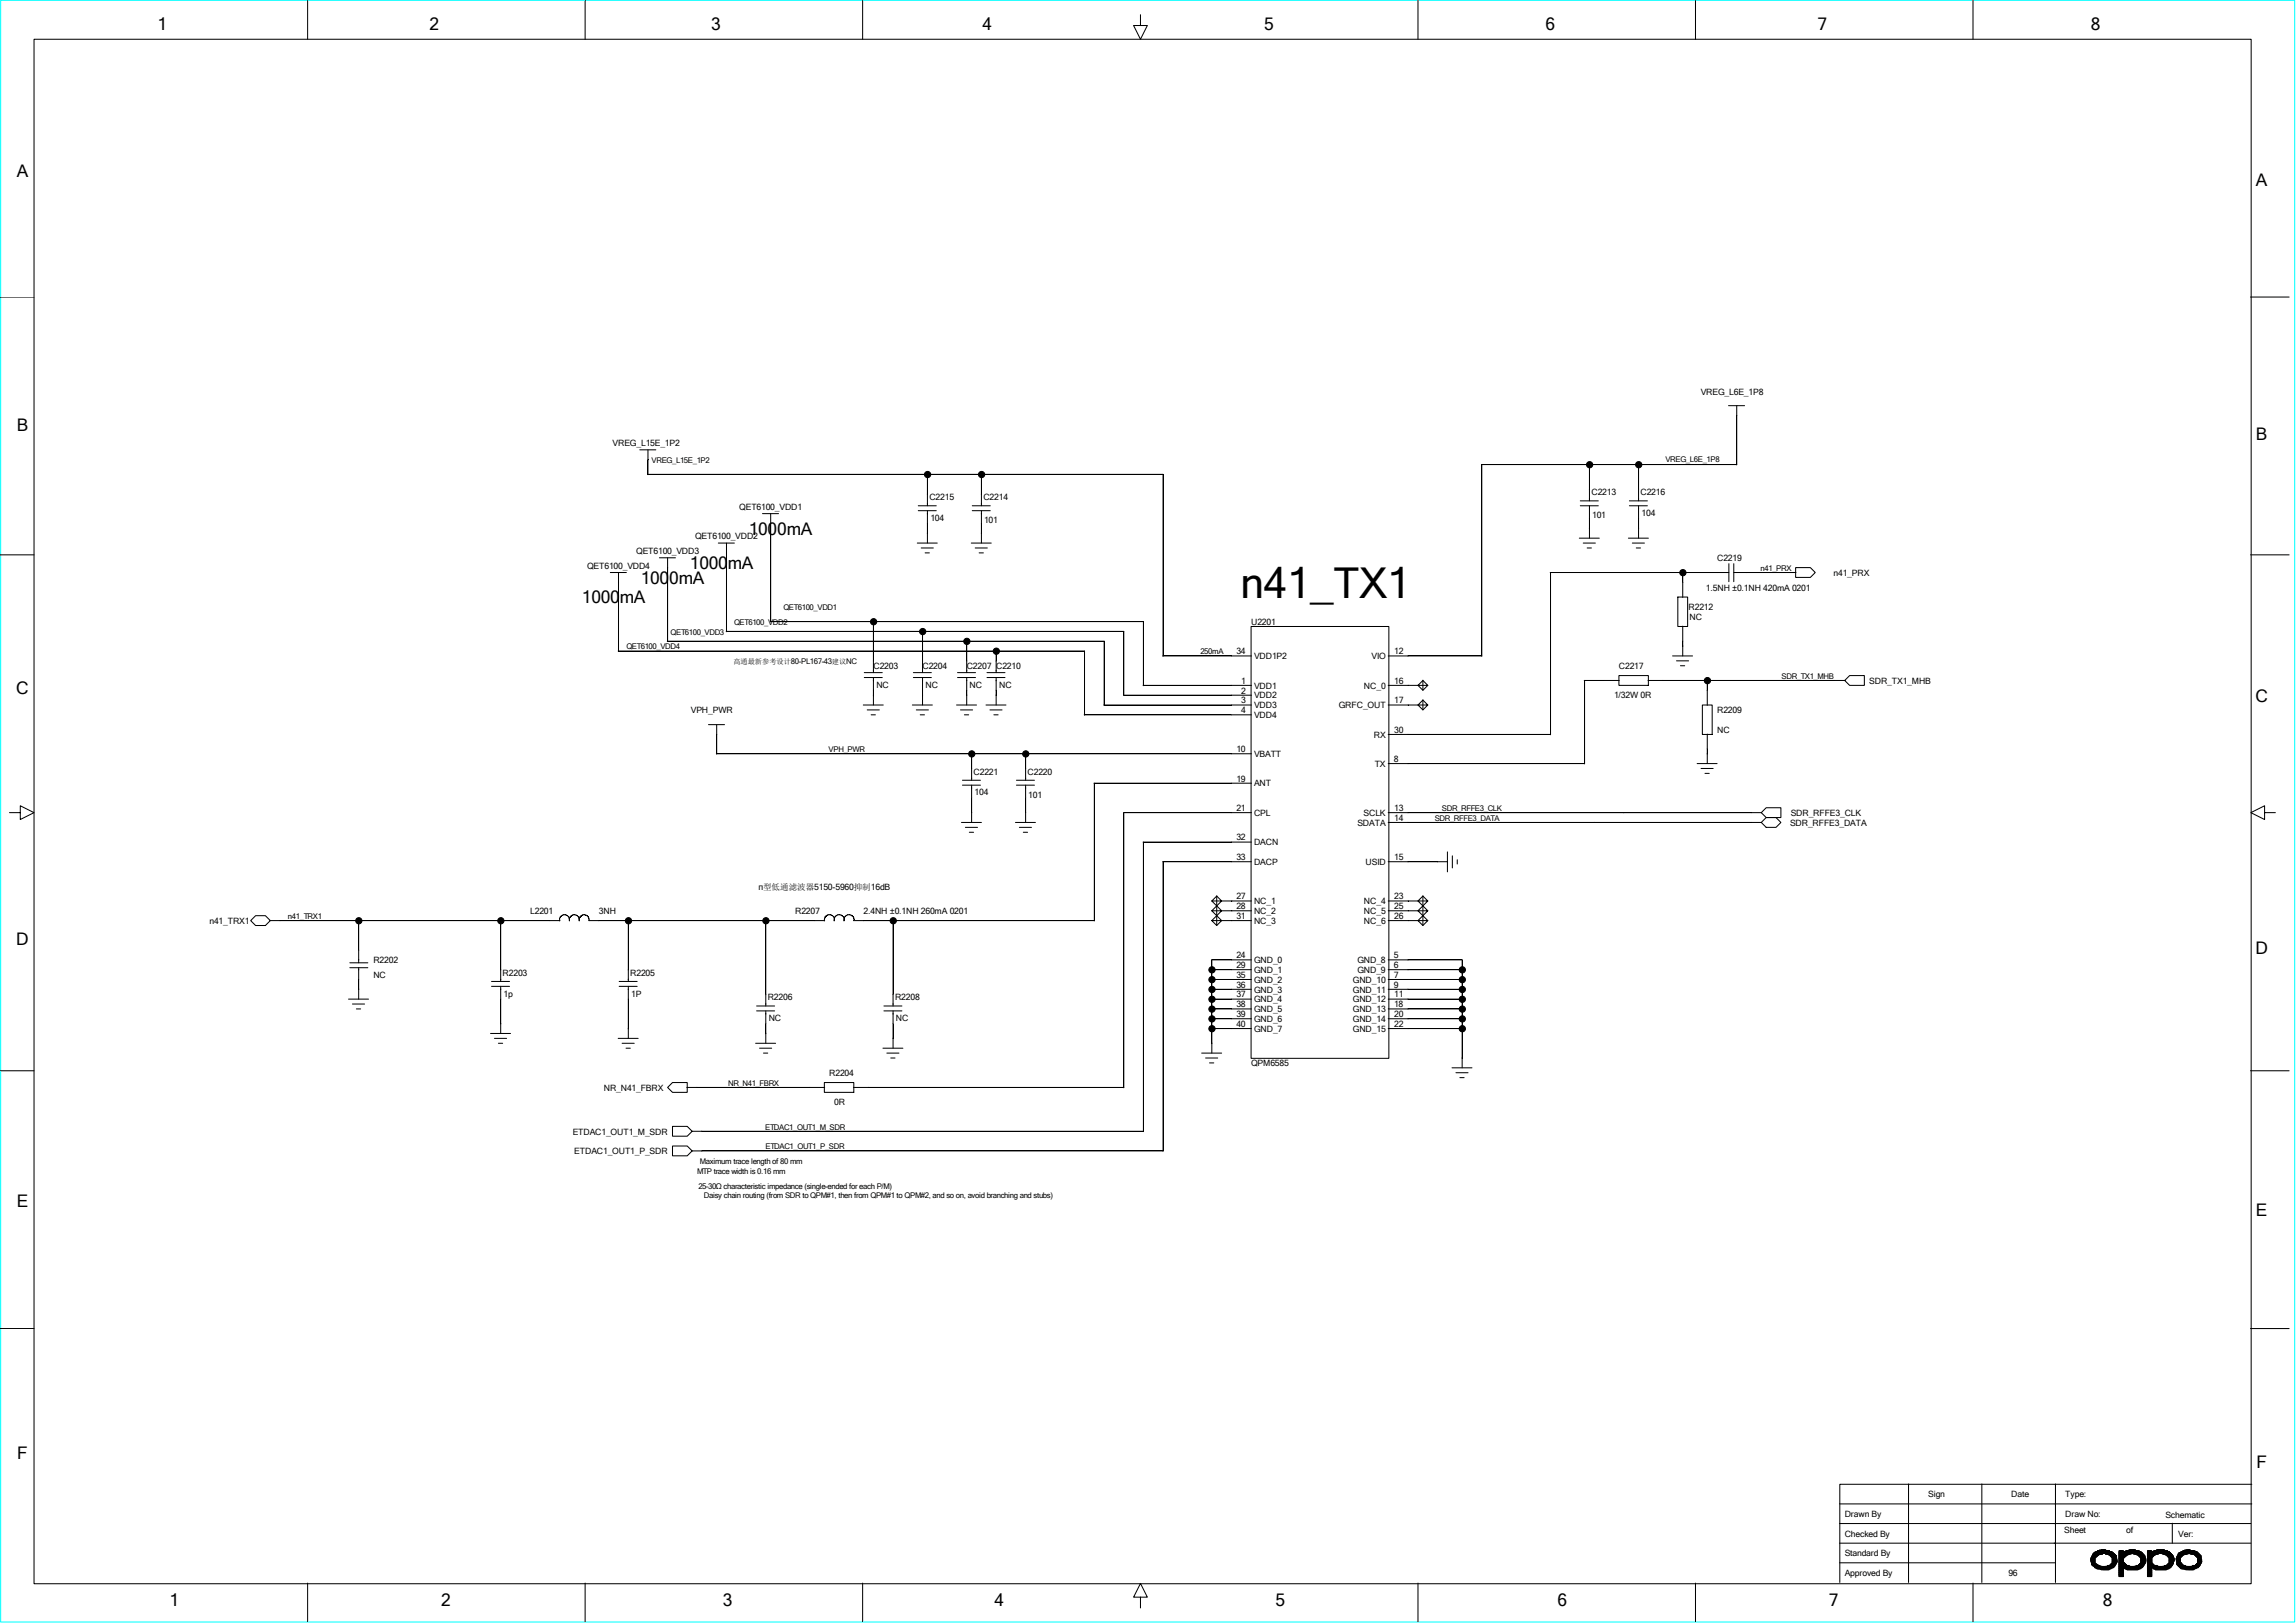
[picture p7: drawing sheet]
<svg xmlns="http://www.w3.org/2000/svg" width="297mm" height="210mm" viewBox="0 0 297 210" stroke-linecap="round" stroke-linejoin="round" font-family="sans-serif">
<defs><g id="words">
<text font-size="5.5" x="160.5" y="77.3">n41_TX1</text>
<g font-size="2.2">
<text x="20.4" y="3.9">1</text>
<text x="55.5" y="3.9">2</text>
<text x="92" y="3.9">3</text>
<text x="127.1" y="3.9">4</text>
<text x="163.5" y="3.9">5</text>
<text x="199.9" y="3.9">6</text>
<text x="235.1" y="3.9">7</text>
<text x="270.5" y="3.9">8</text>
<text x="2.2" y="22.9">A</text>
<text x="291.8" y="24.1">A</text>
<text x="2.2" y="55.8">B</text>
<text x="291.8" y="57">B</text>
<text x="96.9" y="69.2">1000mA</text>
<text x="82.9" y="75.5">1000mA</text>
<text x="89.2" y="73.6">1000mA</text>
<text x="75.3" y="78.1">1000mA</text>
<text x="2.1" y="89.7">C</text>
<text x="291.8" y="90.8">C</text>
<text x="2.1" y="122.3">D</text>
<text x="291.8" y="123.5">D</text>
<text x="2.2" y="156.2">E</text>
<text x="291.8" y="157.4">E</text>
<text x="2.2" y="188.8">F</text>
<text x="291.9" y="189.9">F</text>
<text x="21.9" y="207.9">1</text>
<text x="57.1" y="207.9">2</text>
<text x="93.5" y="207.9">3</text>
<text x="128.6" y="207.9">4</text>
<text x="165" y="207.9">5</text>
<text x="201.5" y="207.9">6</text>
<text x="236.6" y="207.9">7</text>
<text x="272" y="207.9">8</text>
</g>
<g font-size="1.1">
<text x="220" y="51.1">VREG_L6E_1P8</text>
<text x="79.2" y="57.7">VREG_L15E_1P2</text>
<text x="95.6" y="66">QET6100_VDD1</text>
<text x="120.2" y="64.7">C2215</text>
<text x="127.2" y="64.7">C2214</text>
<text x="205.9" y="64.1">C2213</text>
<text x="212.2" y="64.1">C2216</text>
<text x="82.3" y="71.7">QET6100_VDD3</text>
<text x="89.9" y="69.8">QET6100_VDD2</text>
<text x="120.4" y="67.4">104</text>
<text x="127.3" y="67.6">101</text>
<text x="206" y="67">101</text>
<text x="212.3" y="66.8">104</text>
<text x="75.9" y="73.6">QET6100_VDD4</text>
<text x="220.7" y="76.4">1.5NH ±0.1NH 420mA 0201</text>
<text x="222.1" y="72.6">C2219</text>
<text x="237.2" y="74.5">n41_PRX</text>
<text x="161.8" y="80.9">U2201</text>
<text x="218.4" y="79">R2212</text>
<text x="218.6" y="80.2">NC</text>
<text x="113" y="86.6">C2203</text>
<text x="113.4" y="89">NC</text>
<text x="119.3" y="86.6">C2204</text>
<text x="119.7" y="89">NC</text>
<text x="125.1" y="86.6">C2207 C2210</text>
<text x="125.4" y="89">NC</text>
<text x="129.2" y="89">NC</text>
<text x="159.9" y="84.7">34</text>
<text x="160.6" y="89.7">2</text>
<text x="160.6" y="88.5">1</text>
<text x="162.2" y="85.3">VDD1P2</text>
<text x="162.2" y="89.1">VDD1</text>
<text x="176.4" y="89.1">NC_0</text>
<text x="177.4" y="85.3">VIO</text>
<text x="180.3" y="88.5">16</text>
<text x="180.3" y="84.7">12</text>
<text x="209.4" y="86.6">C2217</text>
<text x="241.8" y="88.5">SDR_TX1_MHB</text>
<text x="89.4" y="92.3">VPH_PWR</text>
<text x="160.6" y="91">3</text>
<text x="160.6" y="92.3">4</text>
<text x="162.2" y="90.4">VDD2</text>
<text x="162.2" y="91.7">VDD3</text>
<text x="162.2" y="92.9">VDD4</text>
<text x="173.2" y="91.7">GRFC_OUT</text>
<text x="177.7" y="95.5">RX</text>
<text x="180.3" y="94.8">30</text>
<text x="180.3" y="91">17</text>
<text x="208.8" y="90.4">1/32W 0R</text>
<text x="222.1" y="92.3">R2209</text>
<text x="222.1" y="94.8">NC</text>
<text x="125.9" y="100.2">C2221</text>
<text x="132.9" y="100.2">C2220</text>
<text x="159.9" y="101.1">19</text>
<text x="159.9" y="97.3">10</text>
<text x="162.2" y="98">VBATT</text>
<text x="162.2" y="101.8">ANT</text>
<text x="177.8" y="99.2">TX</text>
<text x="180.3" y="98.6">8</text>
<text x="126.1" y="102.9">104</text>
<text x="133" y="103.2">101</text>
<text x="159.9" y="104.9">21</text>
<text x="162.2" y="105.6">CPL</text>
<text x="175.6" y="106.8">SDATA</text>
<text x="176.4" y="105.6">SCLK</text>
<text x="180.3" y="106.2">14</text>
<text x="180.3" y="104.9">13</text>
<text x="231.6" y="106.8">SDR_RFFE3_DATA</text>
<text x="231.6" y="105.6">SDR_RFFE3_CLK</text>
<text x="159.9" y="111.3">33</text>
<text x="159.9" y="108.8">32</text>
<text x="162.2" y="109.4">DACN</text>
<text x="162.2" y="111.9">DACP</text>
<text x="176.7" y="111.9">USID</text>
<text x="180.3" y="111.3">15</text>
<text x="27.1" y="119.5">n41_TRX1</text>
<text x="68.6" y="118.3">L2201</text>
<text x="77.5" y="118.3">3NH</text>
<text x="98.1" y="115.1">π型低通滤波器5150-5960抑制16dB</text>
<text x="102.9" y="118.3">R2207</text>
<text x="111.7" y="118.3">2.4NH ±0.1NH 260mA 0201</text>
<text x="159.9" y="116.4">27</text>
<text x="159.9" y="117.6">28</text>
<text x="159.9" y="118.9">31</text>
<text x="162.2" y="117">NC_1</text>
<text x="162.2" y="118.3">NC_2</text>
<text x="162.2" y="119.5">NC_3</text>
<text x="176.4" y="117">NC_4</text>
<text x="176.4" y="118.3">NC_5</text>
<text x="176.4" y="119.5">NC_6</text>
<text x="180.3" y="118.9">26</text>
<text x="180.3" y="117.6">25</text>
<text x="180.3" y="116.4">23</text>
<text x="48.3" y="124.6">R2202</text>
<text x="159.9" y="125.3">29</text>
<text x="159.9" y="124">24</text>
<text x="162.2" y="124.6">GND_0</text>
<text x="162.2" y="125.9">GND_1</text>
<text x="175.6" y="124.6">GND_8</text>
<text x="175.6" y="125.9">GND_9</text>
<text x="180.3" y="124">5</text>
<text x="180.3" y="125.3">6</text>
<text x="48.3" y="126.5">NC</text>
<text x="65" y="126.3">R2203</text>
<text x="65.2" y="128.9">1p</text>
<text x="81.5" y="126.3">R2205</text>
<text x="81.7" y="128.9">1P</text>
<text x="99.3" y="129.5">R2206</text>
<text x="115.8" y="129.5">R2208</text>
<text x="159.9" y="130.3">38</text>
<text x="159.9" y="126.5">35</text>
<text x="159.9" y="127.8">36</text>
<text x="159.9" y="129.1">37</text>
<text x="159.9" y="131.6">39</text>
<text x="162.2" y="127.2">GND_2</text>
<text x="162.2" y="128.4">GND_3</text>
<text x="162.2" y="129.7">GND_4</text>
<text x="162.2" y="131">GND_5</text>
<text x="175" y="127.2">GND_10</text>
<text x="175" y="128.4">GND_11</text>
<text x="175" y="129.7">GND_12</text>
<text x="175" y="131">GND_13</text>
<text x="180.3" y="127.8">9</text>
<text x="180.3" y="126.5">7</text>
<text x="180.3" y="130.3">18</text>
<text x="180.3" y="131.6">20</text>
<text x="180.3" y="129.1">11</text>
<text x="99.4" y="132.1">NC</text>
<text x="115.9" y="132.1">NC</text>
<text x="159.9" y="132.9">40</text>
<text x="161.8" y="138">QPM6585</text>
<text x="162.2" y="132.2">GND_6</text>
<text x="162.2" y="133.5">GND_7</text>
<text x="175" y="132.2">GND_14</text>
<text x="175" y="133.5">GND_15</text>
<text x="180.3" y="132.9">22</text>
<text x="78.1" y="141.1">NR_N41_FBRX</text>
<text x="107.3" y="139.2">R2204</text>
<text x="107.9" y="143">0R</text>
<text x="74.1" y="146.8">ETDAC1_OUT1_M_SDR</text>
<text x="74.3" y="149.4">ETDAC1_OUT1_P_SDR</text>
<text x="238.6" y="196.3">Drawn By</text>
<text x="249.4" y="193.8">Sign</text>
<text x="260.2" y="193.8">Date</text>
<text x="267.2" y="196.3">Draw No:</text>
<text x="267.2" y="193.8">Type:</text>
<text x="280.1" y="196.4">Schematic</text>
<text x="238.6" y="198.8">Checked By</text>
<text x="238.6" y="201.4">Standard By</text>
<text x="238.6" y="203.9">Approved By</text>
<text x="259.8" y="203.9">96</text>
<text x="267" y="198.3">Sheet</text>
<text x="275" y="198.3">of</text>
<text x="281.8" y="198.8">Ver:</text>
</g>
<g font-size="1">
<text x="84.3" y="59.9">VREG_L15E_1P2</text>
<text x="215.4" y="59.8">VREG_L6E_1P8</text>
<text x="227.8" y="73.9">n41_PRX</text>
<text x="86.7" y="82.1">QET6100_VDD3</text>
<text x="95" y="80.9">QET6100_VDD2</text>
<text x="101.3" y="79">QET6100_VDD1</text>
<text x="81" y="84">QET6100_VDD4</text>
<text x="155.3" y="84.7">250mA</text>
<text x="230.5" y="87.8">SDR_TX1_MHB</text>
<text x="107.2" y="97.3">VPH_PWR</text>
<text x="185.6" y="106.2">SDR_RFFE3_DATA</text>
<text x="186.5" y="104.9">SDR_RFFE3_CLK</text>
<text x="37.3" y="118.9">n41_TRX1</text>
<text x="94.2" y="140.5">NR_N41_FBRX</text>
<text x="99" y="146.2">ETDAC1_OUT1_M_SDR</text>
<text x="99" y="148.7">ETDAC1_OUT1_P_SDR</text>
<text x="90.2" y="151.9">MTP trace width is 0.16 mm</text>
<text x="90.3" y="153.8">25–30Ω characteristic impedance (single-ended for each P/M)</text>
<text x="90.6" y="150.6">Maximum trace length of 80 mm</text>
<text x="91.1" y="155.1">Daisy chain routing (from SDR to QPM#1, then from QPM#1 to QPM#2, and so on, avoid branching and stubs)</text>
</g>
<text font-size=".9" x="94.9" y="85.9">高通最新参考设计80-PL167-43建议NC</text>
</g></defs>
<path d="M.1 0h296.7v209.9h-296.7z" fill="none" stroke="#0ff" stroke-width=".13"/>
<g fill="none" stroke="#000" stroke-width=".13">
<path d="M4.4 5.1h286.8v199.8h-286.8zM39.8 .1v5M75.7 .1v5M111.6 .1v5M147.5 1.9v1.4h.9l-.9 1.8-.9-1.8h.9M183.4 .1v5M219.3 .1v5M255.2 .1v5M0 38.4h4.4M291.1 38.4h5M82.8 58.2h2M83.8 58.2v3.2"/>
<path d="M223.6 52.5h2.1M224.7 52.5v7.7M0 71.8h4.4M79 74.1h2M80 74.1v10.2M83.8 61.4h66.7v23.5M85.3 72.2h2.1M86.4 72.2v10.8M92.9 70.3h2.1M94 70.3v11.4M98.6 66.5h2.1M99.7 66.5v14"/>
<path d="M118.7 70.3h2.5M118.8 65.4h2.3M118.8 66.1h2.3M119.2 70.9h1.5M119.7 71.5h.5M120 61.4v4M120 66.1v4.2M125.6 70.3h2.6M125.8 65.4h2.3M125.8 66.1h2.3M126.2 70.9h1.5M126.7 71.5h.5"/>
<path d="M127 61.4v4M127 66.1v4.2M191.6 60.1h33.1M191.7 60.1v24.8M200.5 74.1h23.1M200.6 74.1v21M204.3 69.6h2.6M204.4 65.4h2.4M204.4 64.8h2.4M204.8 70.3h1.6M205.3 70.9h.6M205.6 60.1v4.7"/>
<path d="M205.6 65.4v4.2M210.7 69.6h2.5M210.8 65.4h2.3M210.8 64.8h2.3M211.2 70.3h1.5M211.7 70.9h.5M212 60.1v4.7M212 65.4v4.2M217 77.3h1.3v3.8h-1.3zM217.7 74.1v3.2M223.6 72.9v2.4M224.3 74.1h8"/>
<path d="M224.3 72.9v2.4M232.3 73.4h1.9l.6 .7-.6 .6h-1.9zM291.1 71.8h5M80 84.2h60.3v8.3M86.3 83h56.5v8.3M91.7 93.8h2M92.7 97.5h69.2M92.7 93.8v3.8M93.9 81.7h51.5v8.3M99.7 80.4h48.2v8.3M111.7 91.2h2.6M111.8 87.7h2.3"/>
<path d="M111.8 87h2.3M112.2 91.9h1.5M112.7 92.5h.5M113 80.4v6.6M113 87.7v3.5M118 91.2h2.6M118.2 87.7h2.3M118.2 87h2.3M118.5 91.9h1.6M119 92.5h.6M119.3 81.7v5.3M119.3 87.7v3.5"/>
<path d="M123.7 91.2h2.6M123.9 87.7h2.3M123.9 87h2.3M124.2 91.9h1.6M124.8 92.5h.5M125.1 83v4M125.1 87.7v3.5M125.7 97.5v3.5M127.6 91.2h2.5M127.7 87.7h2.3M127.7 87h2.3M128.1 91.9h1.5"/>
<path d="M128.6 92.5h.5M128.9 84.2v2.8M128.9 87.7v3.5M132.7 97.5v3.5M140.3 92.5h21.6M142.8 91.2h19.1M145.3 90h16.6M147.9 88.7h14M150.4 84.9h11.5M161.8 81.1h17.9v55.8h-17.9zM179.6 91.2h3.9M179.6 98.8h25.4"/>
<path d="M179.6 84.9h12.1M179.6 88.7h3.9M179.6 95h21M183.4 88.7h1.3l-.6 .6-.7-.6 .7-.6 .6 .6M183.4 91.2h1.3l-.6 .7-.7-.7 .7-.6 .6 .6M184.1 88v1.3M184.1 90.6v1.3M204.9 88.1h4.6M205 88.1v10.7M209.4 87.4h3.8v1.3h-3.8zM213.2 88.1h25.5M216.4 84.9h2.5"/>
<path d="M216.9 85.5h1.5M217.4 86.1h.5M217.7 81v3.9M219.5 98.8h2.6M220 99.4h1.6M220.2 91.2h1.3v3.8h-1.3zM220.9 88.1v3.2M220.9 95v3.8M238.6 88.1l.7-.7h1.9v1.3h-1.9zM1.2 105.2h1.4v-.9l1.8 .9-1.8 .8v-.8M32.4 119.1l.7-.6h1.2l.7 .6-.7 .7h-1.2zM34.9 119.1h37.5"/>
<path d="M46.4 119.1v5.5M64.8 119.1v7.9M72.9 118.4h.2a.64 .64 0 0 1 .6 .6M72.9 118.4h-.2a.61 .61 0 0 0-.3 .8M74.1 118.4h.2a.64 .64 0 0 1 .6 .6M74.2 118.4h-.2a.61 .61 0 0 0-.3 .8M75.4 118.4h.2a.64 .64 0 0 1 .6 .6M75.4 118.4h-.1a.61 .61 0 0 0-.4 .8M76.2 119.1h30.5M76.2 118.9v.2M81.3 119.1v7.9M99.1 119.1v11.1"/>
<path d="M107.1 118.4a.64 .64 0 0 1 .8 .7M107.1 118.4h-.1a.61 .61 0 0 0-.4 .8M108.4 118.4a.67 .67 0 0 1 .8 .7M108.4 118.4h-.2a.61 .61 0 0 0-.3 .8M109.6 118.4a.67 .67 0 0 1 .8 .7M109.7 118.4h-.2a.61 .61 0 0 0-.3 .8M110.4 119.1h31.2M115.5 119.1v11.1M124.4 106.4h2.6M124.5 101.6h2.3M124.5 101h2.3M124.9 107.1h1.5"/>
<path d="M125.4 107.7h.5M125.7 101.6v4.8M131.4 106.4h2.5M131.5 101.6h2.3M131.5 101h2.3M131.9 107.1h1.5M132.4 107.7h.5M132.7 101.6v4.8M141.5 101.3h20.4M141.6 101.3v17.9M145.3 105.2h16.6M145.4 105.2v35.6"/>
<path d="M147.9 109h14M147.9 109v37.4M150.4 111.5h11.5M150.5 111.5v37.5M156.8 116.6l.6-.6 .6 .6-.6 .6-.6-.6h1.2M156.8 117.9l.6-.7 .6 .7-.6 .6-.6-.6h1.2M156.8 119.1l.6-.6 .6 .6-.6 .7-.6-.7h1.2M157.4 115.9v3.9M158 119.1h3.9M158 116.6h3.9M158 117.9h3.9M179.6 119.1h3.9"/>
<path d="M179.6 105.2h48.3M179.6 106.4h48.3M179.6 111.5h7.6M179.6 116.6h3.9M179.6 117.9h3.9M183.4 116.6h1.3l-.6 .6-.7-.6 .7-.6 .6 .6M183.4 117.9h1.3l-.6 .6-.7-.6 .7-.7 .6 .7M183.4 119.1h1.3l-.6 .7-.7-.7 .7-.6 .6 .6M184.1 115.9v3.9M187.2 110.2v2.6M187.9 110.7v1.6M188.5 111.3v.5"/>
<path d="M220.6 100.1h.5M227.8 105.2l.7-.7h1.9v1.3h-1.9zM227.8 106.4l.7-.6h1.2l.7 .6-.7 .7h-1.2zM292.9 105.2v-.9l-1.7 .9 1.7 .8v-.8h1.4M0 138.6h4.4M45.1 129.3h2.6M45.3 124.6h2.3M45.3 125.2h2.3M45.6 129.9h1.6M46.1 130.6h.6M46.4 125.2v4.1M63.5 133.7h2.5"/>
<path d="M63.6 127.6h2.3M63.6 127h2.3M64 134.4h1.5M64.5 135h.5M64.8 127.6v6.1M80 134.4h2.5M80.1 127.6h2.3M80.1 127h2.3M80.5 135h1.5M81 135.6h.5M81.3 127.6v6.8M97.7 135h2.6"/>
<path d="M97.9 130.8h2.3M97.9 130.2h2.3M98.3 135.6h1.5M98.8 136.3h.5M99.1 130.8v4.2M114.2 135.6h2.6M114.3 130.8h2.4M114.3 130.2h2.4M114.7 136.3h1.6M115.2 136.9h.6M115.5 130.8v4.8M155.4 136.3h2.6"/>
<path d="M156 136.9h1.5M156.5 137.5h.5M156.7 124.2h5.2M156.7 125.5h5.2M156.7 126.7h5.2M156.7 128h5.2M156.7 129.3h5.2M156.7 130.6h5.2M156.7 131.8h5.2M156.7 133.1h5.2M156.8 124.2v12.1M179.6 124.2h9.5v14"/>
<path d="M179.6 125.5h9.5M179.6 126.7h9.5M179.6 128h9.5M179.6 129.3h9.5M179.6 130.6h9.5M179.6 131.8h9.5M179.6 133.1h9.5M187.8 138.2h2.6M188.3 138.8h1.6M188.8 139.4h.6M291.1 138.6h5M87 140.1h1.9v1.3h-1.9l-.6-.7z"/>
<path d="M87 145.8h1.9l.6 .6-.6 .6h-1.9zM87 148.3h1.9l.6 .6-.6 .7h-1.9zM88.9 140.7h17.8M89.5 146.4h58.4M89.5 148.9h61M106.6 140.1h3.8v1.3h-3.8zM110.4 140.7h35M0 171.9h4.4M291.1 171.9h5M238 194.6h53.3M238 199.7h53.2M238 197.1h53.2"/>
<path d="M246.9 192v12.8M256.4 192v12.8M265.9 192v12.8M281 197.1v2.6M291.3 192.1h-53.3v12.7M39.8 204.9v4.9M75.7 204.9v4.9M111.6 204.9v4.9M147.5 206.7h.9l-.9-1.8-.9 1.8h.9v1.4M183.4 204.9v4.9M219.3 204.9v4.9M238 202.2h27.9"/>
<path d="M255.2 204.9v4.9M270.4 201.6h.7M270.4 201.7h.6M270.4 201.8h.6M270.4 202h.6M270.4 202.1h.6M270.6 202.2h.4M270.6 201.3h.8M270.6 202.4h.6M270.6 202.5h.8M270.6 201.5v1M270.6 201.4v.8"/>
<path d="M270.7 202.6h.8M270.7 201.2v1.4h.7v.4v-.6M270.7 201.2v1.3M270.8 201h2.5M270.8 201a2.22 2.22 0 0 1 3 .3l.1 .8a1.54 1.54 0 0 1-1.8 1l-.9-.1-.6-.5-.1-.8zM270.8 201v1.6v-1.5v.1M270.8 202.2v.4h.8M271 201.6l.5-.4 .6-.2 .8 .2 .4 .4v.6l-.4 .4-.8 .1-.6-.1-.5-.4zM271 200.9v1.8M271 200.8h2.2M271.1 200.8v.7M271.1 202.3v.6"/>
<path d="M271.2 202.5v.5h1.9M271.2 200.8v.7h-.6M271.4 200.7v.5M271.4 200.7h1.4M271.5 200.7v.5h-.8M271.5 202.6v.4M271.6 200.7v.4M271.6 202.6v.4M271.6 200.6h.8M271.7 200.7v.4M271.7 202.7v.4M271.8 203.1h1.1"/>
<path d="M271.9 200.5v.6M271.9 202.7v.4M272 200.5v.6h-1.3M272 202.7v.4M272.1 200.5v.5M272.1 202.7v.4M272.2 200.5v.5M272.2 202.7v.4M272.4 200.5v.6h1.2M272.4 202.7v.4M272.5 200.7v.4M272.5 202.7v.4"/>
<path d="M272.6 200.7v.4M272.6 202.6v.5M272.7 202.6h.9M272.8 200.7v.4M272.8 202.6v.5M272.8 201.2h.9M272.9 202.6v.4v-.4M272.9 200.7v.5M273 201.3h.8M273 200.8v.5M273 202.4v.6h-1.6M273.1 201.5h.7"/>
<path d="M273.1 200.8v.7M273.1 202.3v.6M273.2 202.2h.6M273.2 201.6h.6M273.2 201.7h.6M273.2 201.8h.7M273.2 202h.7M273.2 202.1h.7M273.3 200.8v.8M273.3 202.2v.7M273.4 200.9v2h-2.5M273.5 201v1.7h-2.6"/>
<path d="M273.6 201.2v1.3h-.6M273.8 201.3v1.1h-.7M274.1 202.2h.7M274.1 201h3M274.1 201.2h1.2M274.1 201.6h.6M274.1 201.7h.6M274.1 201.8h.6M274.1 202h.6M274.1 202.1h.6M274.1 202.4h.8M274.1 202.5h.9"/>
<path d="M274.1 202.6h1.1M274.1 203h.6M274.1 203.1h.6M274.1 200.8h2.8M274.1 200.7h.6M274.1 203.2h.6M274.1 203.4h.6M274.1 203.5h.6M274.1 203.6h.6M274.1 203.8h.6M274.1 203.9h.6M274.2 200.7v3.3"/>
<path d="M274.2 200.7h.5v.3v-.2l.8-.2h.7l.2 .1a1.21 1.21 0 0 1 1.1 .9 1.21 1.21 0 0 1-.4 1.3 2.25 2.25 0 0 1-1.4 .2 .83 .83 0 0 1-.9-.2h-.1v1.1h-.5zM274.3 200.7v3.3M274.4 200.7v3.3M274.5 200.7v3.3M274.7 200.7v3.3h-.6M274.7 201.6l.5-.4 .6-.2 .8 .2 .3 .4v.6l-.3 .4-.8 .1-.6-.1-.5-.4zM274.8 200.8v.8M274.8 202.2v.7M274.9 203h2M274.9 200.8v.7h-.8M274.9 202.3v.7M275 200.7h1.7"/>
<path d="M275 200.7v.6h-.9M275 202.4v.6M275.2 200.7v.5M275.2 202.6v.5M275.3 200.7v.4M275.3 202.6v.5M275.4 200.5v.6M275.4 202.6v.5M275.5 200.6h.7M275.5 200.5v.6h-1.4M275.5 202.7v.4M275.7 200.5v.6"/>
<path d="M275.7 202.7v.4M275.8 200.5v.5M275.8 202.7v.4M275.9 200.5v.6M275.9 202.7v.4M276 201.1h1.2M276.1 200.5v.6M276.1 202.7v.4M276.2 200.5v.6M276.2 202.7v.4M276.3 200.7v.4M276.3 202.6v.5"/>
<path d="M276.4 201.2h.9M276.4 202.6h.8M276.4 200.7v.4M276.4 202.6v.5M276.6 200.7v.5M276.6 202.6v.5h-1.5M276.6 201.3h.9M276.6 202.5h.7M276.7 200.7v.6M276.7 202.4v.6M276.8 201.5h.7M276.8 200.8v.7"/>
<path d="M276.8 202.3v.7M276.9 202.2h.7M276.9 201.6h.6M276.9 201.7h.7M276.9 201.8h.7M276.9 202.1h.7M276.9 200.8v.8M276.9 202.2v.7M277.1 200.9v2h-3M277.2 201v1.7h-3.1M277.3 201.2v1.4M277.5 201.3v1.1h-.7"/>
<path d="M277.6 201.8v.2h-.7M277.8 202.2h.5M277.8 201h3M277.8 201.2h1M277.8 201.6h.5M277.8 201.7h.5M277.8 201.8h.5M277.8 202h.5M277.8 202.1h.5M277.8 202.4h.7M277.8 202.5h.8M277.8 202.6h1"/>
<path d="M277.8 203h.5M277.8 203.1h.5M277.8 200.8h2.8M277.8 200.7h.5M277.8 203.2h.5M277.8 203.4h.5M277.8 203.5h.5M277.8 203.6h.5M277.8 203.8h.5M277.8 203.9h.5M277.8 200.7v3.3M277.8 200.7h.5v.3v-.2h.2a2.02 2.02 0 0 1 2.4 .3l.1 .2a.49 .49 0 0 1 .1 .8 1.18 1.18 0 0 1-1.5 1h-.2a.83 .83 0 0 1-.9-.2h-.2v1.1h-.5z"/>
<path d="M278 200.7v3.3M278.1 200.7v3.3M278.2 200.7v3.3M278.3 201.6l.4-.4 .8-.2 .7 .2 .4 .4v.6l-.4 .4-.7 .1-.8-.1-.4-.4zM278.3 200.7v3.3h-.5M278.5 200.8v.7h-.7M278.5 202.3v.6M278.6 203h2M278.6 200.7v.6h-.8M278.6 202.4v.6M278.7 200.7h1.7M278.7 200.7v.5"/>
<path d="M278.7 202.6v.4M278.8 200.7v.4M278.8 202.6v.5M279 200.5v.6M279 202.6v.5M279.1 200.5v.6h-1.3M279.1 202.6v.5M279.2 200.5v.6M279.2 202.7v.4M279.4 200.5v.5M279.4 202.7v.4M279.5 200.5v.5"/>
<path d="M279.5 202.7v.4M279.6 200.5v.5M279.6 202.7v.4M279.7 201.1h1.2M279.7 200.5v.6M279.7 202.7v.4M279.9 200.5v.6M279.9 202.7v.4M280 200.5v.6M280 202.6v.5M280.1 201.2h.9M280.1 200.7v.4"/>
<path d="M280.1 202.6v.5M280.1 202.6h.8M280.2 200.7v.5M280.2 202.6v.5h-1.4M280.3 201.3h.8M280.3 202.5h.7M280.4 200.7v.6M280.4 202.4v.6M280.5 201.5h.6M280.5 200.8v.7M280.5 202.3v.7M280.6 202.2h.6"/>
<path d="M280.6 201.6h.7M280.6 201.7h.7M280.6 201.8h.7M280.6 202h.7M280.6 202.1h.5M280.6 200.8v2.1M280.8 200.9v2h-3M280.9 201v1.7h-3.1M281 201.2v1.4M281.1 201.3v1.1h-.6M281.5 201.7h.5M281.5 201.8h.6"/>
<path d="M281.5 202h.6M281.6 202.2h.5M281.6 201.6h.4M281.6 202.4h.6M281.6 201.3v1.2h.7M281.6 202.1h.5M281.7 201.2h.8M281.7 202.6h.8M281.8 201v1.6M281.9 201h2.4M281.9 200.9v1.8M281.9 201a2.06 2.06 0 0 1 2.8 .3l.1 .8-.4 .6-.7 .4-1.5-.1-.6-.5-.1-.8z"/>
<path d="M282 202.9h2.4M282 201.6l.4-.4 .8-.2 .7 .2 .4 .4v.6l-.4 .4-.7 .1-.8-.1-.4-.4zM282 200.9v2M282.1 200.8h2.1M282.2 200.8v.7h-.6M282.2 202.2v.8M282.3 200.8v.5h-.6M282.3 202.3v.7M282.4 200.7h1.3M282.4 200.7v.5M282.4 202.4v.6M282.5 200.7v.4"/>
<path d="M282.5 202.6v.4M282.6 200.6h.7M282.7 200.7v.4M282.7 202.6v.5M282.8 200.7v.4M282.8 202.7v.4M282.9 200.5v.6h-1M282.9 202.7v.4M283 200.5v.6M283 202.7v.4M283.2 200.5v.5M283.2 202.7v.4"/>
<path d="M283.3 200.5v.6M283.3 202.7v.4M283.4 201.1h1M283.4 200.7v.4M283.4 202.7v.4M283.5 200.7v.4M283.5 202.7v.4M283.7 200.7v.4M283.7 202.6v.5M283.8 200.7v.4M283.8 202.6v.5h-1.1M283.9 201.2h.7"/>
<path d="M283.9 200.7v.5M283.9 202.6v.4h-1.8M284 201.3h.7M284 202.5h.6M284.1 200.8v.5M284.1 202.4v.6M284.1 201.5h.6M284.2 200.8v.7M284.2 202.3v.6M284.3 202.2h.4M284.3 201.6h.4M284.3 201.7h.4"/>
<path d="M284.3 201.8h.5M284.3 202h.5M284.3 202.1h.5M284.3 200.9v2M284.4 201v1.7h-2.5M284.6 201.2v1.4h-1M284.7 201.3v1.1h-.6"/>
<circle cx="120" cy="61.4" r=".4"/>
<circle cx="127" cy="61.4" r=".4"/>
<circle cx="205.6" cy="60.1" r=".4"/>
<circle cx="212" cy="60.1" r=".4"/>
<circle cx="217.7" cy="74.1" r=".4"/>
<circle cx="113" cy="80.5" r=".4"/>
<circle cx="119.4" cy="81.7" r=".4"/>
<circle cx="125.1" cy="83" r=".4"/>
<circle cx="125.7" cy="97.6" r=".4"/>
<circle cx="128.9" cy="84.3" r=".4"/>
<circle cx="132.7" cy="97.6" r=".4"/>
<circle cx="220.9" cy="88.1" r=".4"/>
<circle cx="46.4" cy="119.1" r=".4"/>
<circle cx="64.8" cy="119.1" r=".4"/>
<circle cx="81.3" cy="119.1" r=".4"/>
<circle cx="99.1" cy="119.1" r=".4"/>
<circle cx="115.5" cy="119.1" r=".4"/>
<circle cx="156.8" cy="125.5" r=".4"/>
<circle cx="156.8" cy="129.3" r=".4"/>
<circle cx="156.8" cy="130.6" r=".4"/>
<circle cx="156.8" cy="133.1" r=".4"/>
<circle cx="156.8" cy="131.8" r=".4"/>
<circle cx="156.8" cy="128" r=".4"/>
<circle cx="156.8" cy="126.8" r=".4"/>
<circle cx="189.2" cy="129.3" r=".4"/>
<circle cx="189.2" cy="131.8" r=".4"/>
<circle cx="189.2" cy="125.5" r=".4"/>
<circle cx="189.2" cy="133.1" r=".4"/>
<circle cx="189.2" cy="130.6" r=".4"/>
<circle cx="189.2" cy="126.8" r=".4"/>
<circle cx="189.2" cy="128" r=".4"/>
</g>
<g fill="#000">
<path d="M83.8 59.5v1.9z" fill-rule="evenodd"/>
<path d="M120 67.7v1.3z" fill-rule="evenodd"/>
<path d="M127 67.7v1.3z" fill-rule="evenodd"/>
<path d="M205.6 67.1v1.3z" fill-rule="evenodd"/>
<path d="M212 67.1v1.3z" fill-rule="evenodd"/>
<path d="M217.7 74.1v1.3z" fill-rule="evenodd"/>
<path d="M113 89.3v.7z" fill-rule="evenodd"/>
<path d="M119.3 89.3v.7z" fill-rule="evenodd"/>
<path d="M125.1 89.3v.7z" fill-rule="evenodd"/>
<path d="M125.7 97.5v1.9z" fill-rule="evenodd"/>
<path d="M128.9 89.3v.7z" fill-rule="evenodd"/>
<path d="M128.9 84.2v1.3z" fill-rule="evenodd"/>
<path d="M132.7 97.5v1.9z" fill-rule="evenodd"/>
<path d="M217.7 83v.6z" fill-rule="evenodd"/>
<path d="M220.9 88.1v1.2z" fill-rule="evenodd"/>
<path d="M220.9 96.9v.6z" fill-rule="evenodd"/>
<path d="M125.7 103.3v1.9z" fill-rule="evenodd"/>
<path d="M132.7 103.3v1.9z" fill-rule="evenodd"/>
<path d="M46.4 126.7v1.3z" fill-rule="evenodd"/>
<path d="M99.1 132.5v1.2z" fill-rule="evenodd"/>
<path d="M115.5 132.5v1.9z" fill-rule="evenodd"/>
<path d="M156.8 124.2v1.3z" fill-rule="evenodd"/>
<path d="M156.8 125.5v1.2z" fill-rule="evenodd"/>
<path d="M156.8 126.7v1.3z" fill-rule="evenodd"/>
<path d="M156.8 128v1.3z" fill-rule="evenodd"/>
<path d="M156.8 129.3v1.3z" fill-rule="evenodd"/>
<path d="M156.8 130.6v1.2z" fill-rule="evenodd"/>
<path d="M156.8 131.8v1.3z" fill-rule="evenodd"/>
<path d="M156.8 133.1v1.9z" fill-rule="evenodd"/>
<path d="M189.1 131.8v1.3z" fill-rule="evenodd"/>
<path d="M189.1 130.6v1.2z" fill-rule="evenodd"/>
<path d="M189.1 129.3v1.3z" fill-rule="evenodd"/>
<path d="M189.1 128v1.3z" fill-rule="evenodd"/>
<path d="M189.1 126.7v1.3z" fill-rule="evenodd"/>
<path d="M189.1 124.2v1.3z" fill-rule="evenodd"/>
<path d="M189.1 125.5v1.2z" fill-rule="evenodd"/>
<circle cx="120" cy="61.4" r=".41"/>
<circle cx="127" cy="61.4" r=".41"/>
<circle cx="205.6" cy="60.1" r=".41"/>
<circle cx="212" cy="60.1" r=".41"/>
<circle cx="217.7" cy="74.1" r=".41"/>
<circle cx="113" cy="80.5" r=".41"/>
<circle cx="119.4" cy="81.7" r=".41"/>
<circle cx="125.1" cy="83" r=".41"/>
<circle cx="125.7" cy="97.6" r=".41"/>
<circle cx="128.9" cy="84.3" r=".41"/>
<circle cx="132.7" cy="97.6" r=".41"/>
<circle cx="220.9" cy="88.1" r=".41"/>
<circle cx="46.4" cy="119.1" r=".41"/>
<circle cx="64.8" cy="119.1" r=".41"/>
<circle cx="81.3" cy="119.1" r=".41"/>
<circle cx="99.1" cy="119.1" r=".41"/>
<circle cx="115.5" cy="119.1" r=".41"/>
<circle cx="156.8" cy="125.5" r=".41"/>
<circle cx="156.8" cy="129.3" r=".41"/>
<circle cx="156.8" cy="128" r=".41"/>
<circle cx="156.8" cy="130.6" r=".41"/>
<circle cx="156.8" cy="126.8" r=".41"/>
<circle cx="156.8" cy="131.8" r=".41"/>
<circle cx="156.8" cy="133.1" r=".41"/>
<circle cx="189.2" cy="125.5" r=".41"/>
<circle cx="189.2" cy="130.6" r=".41"/>
<circle cx="189.2" cy="129.3" r=".41"/>
<circle cx="189.2" cy="126.8" r=".41"/>
<circle cx="189.2" cy="131.8" r=".41"/>
<circle cx="189.2" cy="128" r=".41"/>
<circle cx="189.2" cy="133.1" r=".41"/>
</g>
<use href="#words"/>
</svg>
